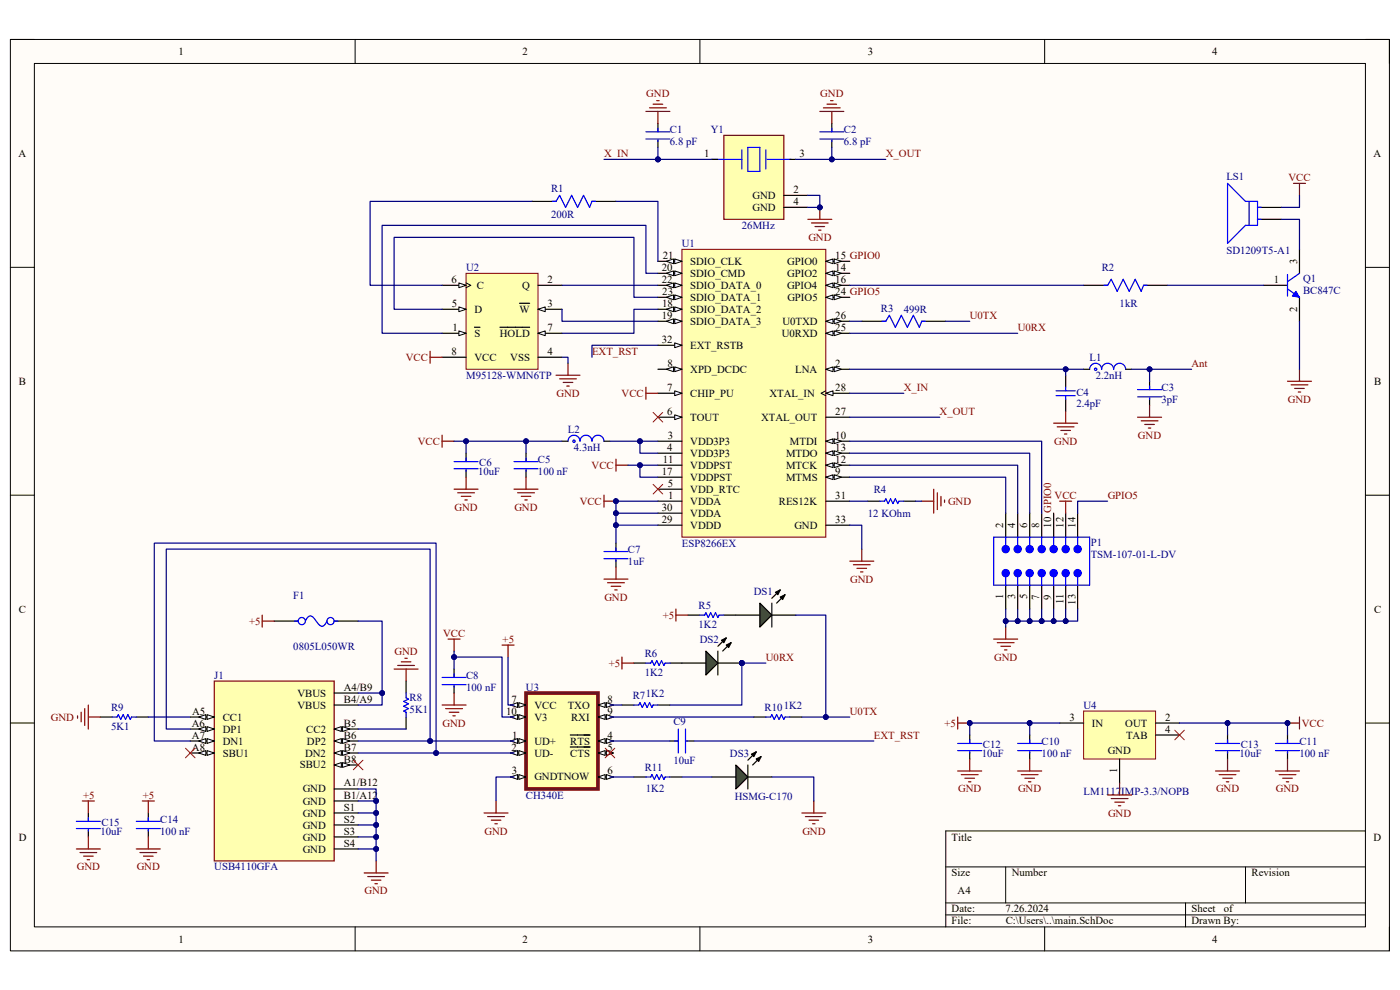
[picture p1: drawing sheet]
<svg xmlns="http://www.w3.org/2000/svg" width="297mm" height="210mm" viewBox="0 0 297 210" stroke-linecap="round" stroke-linejoin="round" font-family="sans-serif">
<defs><g id="words">
<g font-size="2.3">
<text x="37.9" y="11.7">1</text>
<text x="110.9" y="11.7">2</text>
<text x="184.1" y="11.7">3</text>
<text x="257.1" y="11.7">4</text>
<text x="3.9" y="33.3">A</text>
<text x="149.4" y="33.3">1</text>
<text x="169.6" y="33.3">3</text>
<text x="291.4" y="33.3">A</text>
<text x="168.3" y="40.9">2</text>
<text x="159.6" y="42.2">GND</text>
<text x="159.6" y="44.7">GND</text>
<text x="168.3" y="43.5">4</text>
<text x="95.8" y="60">6</text>
<text x="116.2" y="60">2</text>
<text x="140.4" y="57.4">20</text>
<text x="140.4" y="60">22</text>
<text x="140.6" y="54.9">21</text>
<text x="146.4" y="58.7">SDIO_CMD</text>
<text x="146.4" y="56.2">SDIO_CLK</text>
<text x="167" y="58.7">GPIO2</text>
<text x="167" y="56.2">GPIO0</text>
<text x="177.2" y="57.4">14</text>
<text x="177.2" y="54.9">15 GPIO0</text>
<text x="177.2" y="60">16</text>
<text x="270.2" y="60">1</text>
<text x="275.2" y="55.9" transform="rotate(-90 275.2 55.9)">3</text>
<text x="95.8" y="65.1">5</text>
<text x="101.2" y="61.3">C</text>
<text x="110.8" y="61.3">Q</text>
<text x="116.2" y="65.1">3</text>
<text x="140.5" y="65.1">18</text>
<text x="140.5" y="62.6">23</text>
<text x="146.4" y="61.3">SDIO_DATA_0</text>
<text x="146.4" y="63.8">SDIO_DATA_1</text>
<text x="167" y="61.3">GPIO4</text>
<text x="167" y="63.8">GPIO5</text>
<text x="177.2" y="62.6">24 GPIO5</text>
<text x="96" y="70.2">1</text>
<text x="100.7" y="71.5">S</text>
<text x="100.7" y="66.4">D</text>
<text x="106" y="71.5">HOLD</text>
<text x="110.2" y="66.4">W</text>
<text x="116.2" y="70.2">7</text>
<text x="140.4" y="67.6">19</text>
<text x="146.4" y="66.4">SDIO_DATA_2</text>
<text x="146.4" y="68.9">SDIO_DATA_3</text>
<text x="165.9" y="71.5">U0RXD</text>
<text x="166" y="68.9">U0TXD</text>
<text x="177.2" y="70.2">25</text>
<text x="177.2" y="67.6">26</text>
<text x="275.2" y="66.2" transform="rotate(-90 275.2 66.2)">2</text>
<text x="95.8" y="75.3">8</text>
<text x="100.7" y="76.5">VCC</text>
<text x="108.2" y="76.5">VSS</text>
<text x="116.2" y="75.3">4</text>
<text x="140.4" y="72.7">32</text>
<text x="141.6" y="77.8">8</text>
<text x="146.4" y="74">EXT_RSTB</text>
<text x="177.2" y="77.8">2</text>
<text x="4" y="81.6">B</text>
<text x="141.6" y="82.9">7</text>
<text x="146.4" y="79.1">XPD_DCDC</text>
<text x="168.7" y="79.1">LNA</text>
<text x="177.2" y="82.9">28</text>
<text x="291.5" y="81.6">B</text>
<text x="141.6" y="88">6</text>
<text x="146.4" y="89.3">TOUT</text>
<text x="146.4" y="84.2">CHIP_PU</text>
<text x="161.5" y="89.3">XTAL_OUT</text>
<text x="163.2" y="84.2">XTAL_IN</text>
<text x="177.2" y="88">27</text>
<text x="141.6" y="95.6">4</text>
<text x="141.7" y="93.1">3</text>
<text x="146.4" y="94.4">VDD3P3</text>
<text x="167.6" y="94.4">MTDI</text>
<text x="177.2" y="93.1">10</text>
<text x="177.2" y="95.6">13</text>
<text x="140.4" y="100.7">17</text>
<text x="140.6" y="98.2">11</text>
<text x="146.4" y="99.4">VDDPST</text>
<text x="146.4" y="102">VDDPST</text>
<text x="146.4" y="96.9">VDD3P3</text>
<text x="166.8" y="99.4">MTCK</text>
<text x="166.8" y="96.9">MTDO</text>
<text x="166.8" y="102">MTMS</text>
<text x="177.2" y="98.2">12</text>
<text x="177.2" y="100.7">9</text>
<text x="141.6" y="103.3">5</text>
<text x="141.8" y="105.8">1</text>
<text x="146.4" y="107.1">VDDA</text>
<text x="146.4" y="104.5">VDD_RTC</text>
<text x="165.2" y="107.1">RES12K</text>
<text x="177.2" y="105.8">31</text>
<text x="140.4" y="110.9">29</text>
<text x="140.4" y="108.3">30</text>
<text x="146.4" y="112.1">VDDD</text>
<text x="146.4" y="109.6">VDDA</text>
<text x="168.5" y="112.1">GND</text>
<text x="177.2" y="110.9">33</text>
<text x="212.9" y="111.9" transform="rotate(-90 212.9 111.9)">2</text>
<text x="215.4" y="111.9" transform="rotate(-90 215.4 111.9)">4</text>
<text x="217.9" y="111.9" transform="rotate(-90 217.9 111.9)">6</text>
<text x="220.5" y="111.9" transform="rotate(-90 220.5 111.9)">8</text>
<text x="223" y="111.9" transform="rotate(-90 223 111.9)">10 GPIO0</text>
<text x="225.6" y="111.9" transform="rotate(-90 225.6 111.9)">12</text>
<text x="228.1" y="111.9" transform="rotate(-90 228.1 111.9)">14</text>
<text x="4" y="130">C</text>
<text x="212.9" y="127" transform="rotate(-90 212.9 127)">1</text>
<text x="215.4" y="127.1" transform="rotate(-90 215.4 127.1)">3</text>
<text x="217.9" y="127.2" transform="rotate(-90 217.9 127.2)">5</text>
<text x="220.5" y="127.2" transform="rotate(-90 220.5 127.2)">7</text>
<text x="223" y="127.2" transform="rotate(-90 223 127.2)">9</text>
<text x="225.6" y="128.2" transform="rotate(-90 225.6 128.2)">11</text>
<text x="228.1" y="128.3" transform="rotate(-90 228.1 128.3)">13</text>
<text x="291.5" y="130">C</text>
<text x="63.1" y="147.8">VBUS</text>
<text x="72.9" y="146.5">A4/B9</text>
<text x="72.9" y="149.1">B4/A9</text>
<text x="108.5" y="149.1">7</text>
<text x="128.9" y="149.1">8</text>
<text x="40.7" y="154.1">A6</text>
<text x="40.8" y="151.6">A5</text>
<text x="47.2" y="152.9">CC1</text>
<text x="47.2" y="155.4">DP1</text>
<text x="63.1" y="150.3">VBUS</text>
<text x="65" y="155.4">CC2</text>
<text x="72.9" y="154.1">B5</text>
<text x="107.4" y="151.6">10</text>
<text x="113.4" y="150.3">VCC</text>
<text x="113.4" y="152.9">V3</text>
<text x="120.4" y="150.3">TXO</text>
<text x="121.2" y="152.9">RXI</text>
<text x="128.9" y="151.6">9</text>
<text x="226.9" y="152.9">3</text>
<text x="231.6" y="154.1">IN</text>
<text x="238.7" y="154.1">OUT</text>
<text x="247.2" y="152.9">2</text>
<text x="247.2" y="155.4">4</text>
<text x="40.7" y="156.7">A7</text>
<text x="40.7" y="159.2">A8</text>
<text x="47.2" y="157.9">DN1</text>
<text x="47.2" y="160.5">SBU1</text>
<text x="64.7" y="160.5">DN2</text>
<text x="65.1" y="157.9">DP2</text>
<text x="72.9" y="156.7">B6</text>
<text x="72.9" y="159.2">B7</text>
<text x="72.9" y="161.8">B8</text>
<text x="108.5" y="159.2">2</text>
<text x="108.7" y="156.7">1</text>
<text x="113.4" y="157.9">UD+</text>
<text x="113.4" y="160.5">UD-</text>
<text x="121" y="157.9">RTS</text>
<text x="121" y="160.5">CTS</text>
<text x="128.9" y="156.7">4</text>
<text x="128.9" y="159.2">5</text>
<text x="235" y="160">GND</text>
<text x="238.9" y="156.7">TAB</text>
<text x="63.6" y="163">SBU2</text>
<text x="72.9" y="166.8">A1/B12</text>
<text x="108.6" y="164.3">3</text>
<text x="113.4" y="165.6">GNDTNOW</text>
<text x="128.9" y="164.3">6</text>
<text x="237" y="163.9" transform="rotate(-90 237 163.9)">1</text>
<text x="64.2" y="168.1">GND</text>
<text x="64.2" y="170.7">GND</text>
<text x="64.2" y="173.2">GND</text>
<text x="72.9" y="169.4">B1/A12</text>
<text x="72.9" y="172">S1</text>
<text x="4" y="178.3">D</text>
<text x="64.2" y="175.8">GND</text>
<text x="64.2" y="178.3">GND</text>
<text x="72.9" y="174.5">S2</text>
<text x="72.9" y="177">S3</text>
<text x="72.9" y="179.6">S4</text>
<text x="201.9" y="178.3">Title</text>
<text x="291.4" y="178.3">D</text>
<text x="64.2" y="180.8">GND</text>
<text x="201.9" y="185.9">Size</text>
<text x="214.6" y="185.9">Number</text>
<text x="265.5" y="185.9">Revision</text>
<text x="203.2" y="189.7">A4</text>
<text x="201.9" y="193.5">Date:</text>
<text x="201.9" y="196.1">File:</text>
<text x="213.3" y="193.5">7.26.2024</text>
<text x="213.4" y="196.1">C:\Users\..\main.SchDoc</text>
<text x="252.8" y="196.1">Drawn By:</text>
<text x="252.8" y="193.5">Sheet</text>
<text x="259.6" y="193.5">of</text>
<text x="37.9" y="199.9">1</text>
<text x="110.9" y="199.9">2</text>
<text x="184.1" y="199.9">3</text>
<text x="257.1" y="199.9">4</text>
</g>
<g font-size="2.3" fill="#800000">
<text x="137.1" y="20.6">GND</text>
<text x="174" y="20.6">GND</text>
<text x="128.1" y="33.3">X_IN</text>
<text x="187.9" y="33.3">X_OUT</text>
<text x="273.3" y="38.4">VCC</text>
<text x="171.5" y="51.1">GND</text>
<text x="205.7" y="67.6">U0TX</text>
<text x="215.9" y="70.2">U0RX</text>
<text x="86.1" y="76.5">VCC</text>
<text x="125.6" y="75.3">EXT_RST</text>
<text x="252.8" y="77.8">Ant</text>
<text x="191.7" y="82.9">X_IN</text>
<text x="118.1" y="84.2">GND</text>
<text x="131.9" y="84.2">VCC</text>
<text x="199.3" y="88">X_OUT</text>
<text x="273.2" y="85.4">GND</text>
<text x="88.6" y="94.4">VCC</text>
<text x="223.6" y="94.4">GND</text>
<text x="241.4" y="93.1">GND</text>
<text x="125.5" y="99.4">VCC</text>
<text x="123" y="107.1">VCC</text>
<text x="201.1" y="107.1">GND</text>
<text x="223.7" y="105.8">VCC</text>
<text x="235" y="105.8">GPIO5</text>
<text x="96.4" y="108.3">GND</text>
<text x="109.1" y="108.3">GND</text>
<text x="180.4" y="123.6">GND</text>
<text x="128.2" y="127.4">GND</text>
<text x="140.6" y="131.2">+5</text>
<text x="52.8" y="132.5">+5</text>
<text x="94" y="135">VCC</text>
<text x="106.6" y="136.3">+5</text>
<text x="83.7" y="138.9">GND</text>
<text x="129.2" y="141.4">+5</text>
<text x="162.5" y="140.1">U0RX</text>
<text x="210.9" y="140.1">GND</text>
<text x="10.8" y="152.9">GND</text>
<text x="93.9" y="154.1">GND</text>
<text x="180.3" y="151.6">U0TX</text>
<text x="200.4" y="154.1">+5</text>
<text x="276.2" y="154.1">VCC</text>
<text x="185.4" y="156.7">EXT_RST</text>
<text x="17.6" y="169.4">+5</text>
<text x="30.3" y="169.4">+5</text>
<text x="203.3" y="168.1">GND</text>
<text x="216" y="168.1">GND</text>
<text x="235.1" y="173.2">GND</text>
<text x="258" y="168.1">GND</text>
<text x="270.7" y="168.1">GND</text>
<text x="102.8" y="177">GND</text>
<text x="170.2" y="177">GND</text>
<text x="16.3" y="184.7">GND</text>
<text x="29" y="184.7">GND</text>
<text x="77.3" y="189.7">GND</text>
</g>
<g font-size="2.3" fill="#000080">
<text x="142.1" y="28.2">C1</text>
<text x="150.8" y="28.2">Y1</text>
<text x="179" y="28.2">C2</text>
<text x="142.1" y="30.7">6.8 pF</text>
<text x="179" y="30.7">6.8 pF</text>
<text x="116.9" y="40.7">R1</text>
<text x="260.2" y="38.1">LS1</text>
<text x="116.9" y="46.3">200R</text>
<text x="144.7" y="52.4">U1</text>
<text x="157.4" y="48.6">26MHz</text>
<text x="260.2" y="53.9">SD1209T5-A1</text>
<text x="98.9" y="57.4">U2</text>
<text x="233.7" y="57.4">R2</text>
<text x="276.4" y="59.7">Q1</text>
<text x="237.5" y="65.1">1kR</text>
<text x="276.4" y="62.3">BC847C</text>
<text x="186.9" y="66.1">R3</text>
<text x="191.7" y="66.4">499R</text>
<text x="231.1" y="76.5">L1</text>
<text x="98.9" y="80.3">M95128-WMN6TP</text>
<text x="228.3" y="83.9">C4</text>
<text x="232.5" y="80.3">2.2nH</text>
<text x="246.4" y="82.9">C3</text>
<text x="228.3" y="86.4">2.4pF</text>
<text x="246.4" y="85.4">3pF</text>
<text x="120.5" y="91.8">L2</text>
<text x="121.8" y="95.6">4.3nH</text>
<text x="101.4" y="100.7">10uF</text>
<text x="101.7" y="98.9">C6</text>
<text x="114.1" y="100.7">100 nF</text>
<text x="114.1" y="98.2">C5</text>
<text x="185.4" y="104.5">R4</text>
<text x="184.1" y="109.6">12 KOhm</text>
<text x="133.2" y="119.8">1uF</text>
<text x="133.2" y="117.3">C7</text>
<text x="144.7" y="116">ESP8266EX</text>
<text x="231.4" y="115.7">P1</text>
<text x="231.4" y="118.3">TSM-107-01-L-DV</text>
<text x="62.2" y="127.2">F1</text>
<text x="148.2" y="129.2">R5</text>
<text x="159.9" y="126.2">DS1</text>
<text x="62.2" y="137.8">0805L050WR</text>
<text x="148.2" y="133.3">1K2</text>
<text x="148.5" y="136.3">DS2</text>
<text x="45.5" y="144">J1</text>
<text x="98.9" y="144">C8</text>
<text x="136.8" y="139.4">R6</text>
<text x="136.8" y="143.5">1K2</text>
<text x="86.9" y="148.8">R8</text>
<text x="98.9" y="146.5">100 nF</text>
<text x="111.6" y="146.5">U3</text>
<text x="134.2" y="148.3">R71K2</text>
<text x="23.6" y="150.8">R9</text>
<text x="23.6" y="154.9">5K1</text>
<text x="86.9" y="151.3">5K1</text>
<text x="142.9" y="153.9">C9</text>
<text x="162.2" y="150.8">R101K2</text>
<text x="229.9" y="150.3">U4</text>
<text x="154.9" y="160.5">DS3</text>
<text x="208.3" y="160.5">10uF</text>
<text x="208.5" y="158.7">C12</text>
<text x="221" y="160.5">100 nF</text>
<text x="221" y="157.9">C10</text>
<text x="263" y="160.5">10uF</text>
<text x="263.2" y="158.7">C13</text>
<text x="275.7" y="160.5">100 nF</text>
<text x="275.7" y="157.9">C11</text>
<text x="136.8" y="163.5">R11</text>
<text x="142.9" y="162">10uF</text>
<text x="111.6" y="169.4">CH340E</text>
<text x="137" y="168.1">1K2</text>
<text x="155.9" y="169.7">HSMG-C170</text>
<text x="229.9" y="168.6">LM1117IMP-3.3/NOPB</text>
<text x="21.3" y="177">10uF</text>
<text x="21.5" y="175.3">C15</text>
<text x="34" y="177">100 nF</text>
<text x="34" y="174.5">C14</text>
<text x="45.5" y="184.7">USB4110GFA</text>
</g>
</g></defs>
<path d="M2.2 8.4h292.6v193.3h-292.6z" fill-rule="evenodd" fill="#fffcf8"/>
<path d="M2.2 8.4h292.6v193.3h-292.6z" fill="none" stroke="#000" stroke-width=".21"/>
<path d="M7.3 13.5h282.4v183.1h-282.4z" fill-rule="evenodd" fill="#fffcf8"/>
<g fill="none" stroke="#000" stroke-width=".21">
<path d="M2.2 8.4h5.1M7.3 13.5h282.4v183.1h-282.4zM75.3 8.4v5.1M148.5 8.4v5.1M221.6 8.4v5.1M289.7 8.4h5.1v5.1M2.2 56.7h5.1M289.7 56.7h5.1M2.2 105h5.1M289.7 105.1h5.1M2.2 153.4h5.1M289.7 153.4h5.1"/>
<path d="M289.7 176.3h-89.1v20.3M75.3 196.6v5.1M148.5 196.6v5.1M200.6 183.9h89.1M200.6 191.5h89.1M200.6 194.1h89.1M213.4 183.9v7.6M221.6 196.6v5.1M251.5 191.5v5.1M264.2 183.9v7.6M294.8 196.6v5.1"/>
</g>
<path d="M144.7 52.9h30.5v61.1h-30.5z" fill-rule="evenodd" fill="#ffffb0"/>
<path d="M144.7 52.9h30.5v61.1h-30.5z" fill="none" stroke="#800000" stroke-width=".21"/>
<path d="M175.2 93.6h5.1M139.6 106.3h5.1" fill="none" stroke="#000" stroke-width=".25"/>
<path d="M175.2 93.6l1.5-.5v1z" fill="#f8fcff"/>
<path d="M175.2 93.6l1.5-.5v1z" fill="none" stroke="#000" stroke-width=".21"/>
<path d="M177 93.1l1.5 .5-1.5 .5z" fill="#f8fcff"/>
<path d="M177 93.1l1.5 .5-1.5 .5z" fill="none" stroke="#000" stroke-width=".21"/>
<path d="M139.6 98.7h5.1M175.2 98.7h5.1" fill="none" stroke="#000" stroke-width=".25"/>
<path d="M175.2 98.7l1.5-.5v1z" fill="#f8fcff"/>
<path d="M175.2 98.7l1.5-.5v1z" fill="none" stroke="#000" stroke-width=".21"/>
<path d="M177 98.2l1.5 .5-1.5 .5z" fill="#f8fcff"/>
<path d="M177 98.2l1.5 .5-1.5 .5z" fill="none" stroke="#000" stroke-width=".21"/>
<path d="M175.2 96.1h5.1" fill="none" stroke="#000" stroke-width=".25"/>
<path d="M175.2 96.1l1.5-.5v1z" fill="#f8fcff"/>
<path d="M175.2 96.1l1.5-.5v1z" fill="none" stroke="#000" stroke-width=".21"/>
<path d="M177 95.6l1.5 .5-1.5 .5z" fill="#f8fcff"/>
<path d="M177 95.6l1.5 .5-1.5 .5z" fill="none" stroke="#000" stroke-width=".21"/>
<path d="M175.2 58h5.1" fill="none" stroke="#000" stroke-width=".25"/>
<path d="M175.2 58l1.5-.5v1z" fill="#f8fcff"/>
<path d="M175.2 58l1.5-.5v1z" fill="none" stroke="#000" stroke-width=".21"/>
<path d="M177 57.5l1.5 .5-1.5 .5z" fill="#f8fcff"/>
<path d="M177 57.5l1.5 .5-1.5 .5z" fill="none" stroke="#000" stroke-width=".21"/>
<path d="M175.2 55.4h5.1" fill="none" stroke="#000" stroke-width=".25"/>
<path d="M175.2 55.4l1.5-.5v1z" fill="#f8fcff"/>
<path d="M175.2 55.4l1.5-.5v1z" fill="none" stroke="#000" stroke-width=".21"/>
<path d="M177 54.9l1.5 .5-1.5 .5z" fill="#f8fcff"/>
<path d="M177 54.9l1.5 .5-1.5 .5z" fill="none" stroke="#000" stroke-width=".21"/>
<path d="M175.2 60.5h5.1" fill="none" stroke="#000" stroke-width=".25"/>
<path d="M175.2 60.5l1.5-.5v1z" fill="#f8fcff"/>
<path d="M175.2 60.5l1.5-.5v1z" fill="none" stroke="#000" stroke-width=".21"/>
<path d="M177 60l1.5 .5-1.5 .5z" fill="#f8fcff"/>
<path d="M177 60l1.5 .5-1.5 .5z" fill="none" stroke="#000" stroke-width=".21"/>
<path d="M139.6 65.6h5.1M139.6 101.2h5.1" fill="none" stroke="#000" stroke-width=".25"/>
<path d="M143.1 65.1l1.6 .5-1.6 .5z" fill="#f8fcff"/>
<path d="M143.1 65.1l1.6 .5-1.6 .5z" fill="none" stroke="#000" stroke-width=".21"/>
<path d="M141.4 65.6l1.5-.5v1z" fill="#f8fcff"/>
<path d="M141.4 65.6l1.5-.5v1z" fill="none" stroke="#000" stroke-width=".21"/>
<path d="M139.6 68.2h5.1" fill="none" stroke="#000" stroke-width=".25"/>
<path d="M143.1 67.6l1.6 .6-1.6 .5z" fill="#f8fcff"/>
<path d="M143.1 67.6l1.6 .6-1.6 .5z" fill="none" stroke="#000" stroke-width=".21"/>
<path d="M141.4 68.2l1.5-.6v1.1z" fill="#f8fcff"/>
<path d="M141.4 68.2l1.5-.6v1.1z" fill="none" stroke="#000" stroke-width=".21"/>
<path d="M175.2 78.3h5.1" fill="none" stroke="#000" stroke-width=".25"/>
<path d="M175.2 78.3l1.5-.5v1z" fill="#f8fcff"/>
<path d="M175.2 78.3l1.5-.5v1z" fill="none" stroke="#000" stroke-width=".21"/>
<path d="M177 77.8l1.5 .5-1.5 .5z" fill="#f8fcff"/>
<path d="M177 77.8l1.5 .5-1.5 .5z" fill="none" stroke="#000" stroke-width=".21"/>
<path d="M139.6 58h5.1" fill="none" stroke="#000" stroke-width=".25"/>
<path d="M143.1 57.5l1.6 .5-1.6 .5z" fill="#f8fcff"/>
<path d="M143.1 57.5l1.6 .5-1.6 .5z" fill="none" stroke="#000" stroke-width=".21"/>
<path d="M141.4 58l1.5-.5v1z" fill="#f8fcff"/>
<path d="M141.4 58l1.5-.5v1z" fill="none" stroke="#000" stroke-width=".21"/>
<path d="M139.6 55.4h5.1" fill="none" stroke="#000" stroke-width=".25"/>
<path d="M143.1 54.9l1.6 .5-1.6 .5z" fill="#f8fcff"/>
<path d="M143.1 54.9l1.6 .5-1.6 .5z" fill="none" stroke="#000" stroke-width=".21"/>
<path d="M141.4 55.4l1.5-.5v1z" fill="#f8fcff"/>
<path d="M141.4 55.4l1.5-.5v1z" fill="none" stroke="#000" stroke-width=".21"/>
<path d="M139.6 60.5h5.1" fill="none" stroke="#000" stroke-width=".25"/>
<path d="M143.1 60l1.6 .5-1.6 .5z" fill="#f8fcff"/>
<path d="M143.1 60l1.6 .5-1.6 .5z" fill="none" stroke="#000" stroke-width=".21"/>
<path d="M141.4 60.5l1.5-.5v1z" fill="#f8fcff"/>
<path d="M141.4 60.5l1.5-.5v1z" fill="none" stroke="#000" stroke-width=".21"/>
<path d="M139.6 63.1h5.1" fill="none" stroke="#000" stroke-width=".25"/>
<path d="M143.1 62.6l1.6 .5-1.6 .5z" fill="#f8fcff"/>
<path d="M143.1 62.6l1.6 .5-1.6 .5z" fill="none" stroke="#000" stroke-width=".21"/>
<path d="M141.4 63.1l1.5-.5v1z" fill="#f8fcff"/>
<path d="M141.4 63.1l1.5-.5v1z" fill="none" stroke="#000" stroke-width=".21"/>
<path d="M175.2 63.1h5.1" fill="none" stroke="#000" stroke-width=".25"/>
<path d="M175.2 63.1l1.5-.5v1z" fill="#f8fcff"/>
<path d="M175.2 63.1l1.5-.5v1z" fill="none" stroke="#000" stroke-width=".21"/>
<path d="M177 62.6l1.5 .5-1.5 .5z" fill="#f8fcff"/>
<path d="M177 62.6l1.5 .5-1.5 .5z" fill="none" stroke="#000" stroke-width=".21"/>
<path d="M175.2 70.7h5.1" fill="none" stroke="#000" stroke-width=".25"/>
<path d="M175.2 70.7l1.5-.5v1z" fill="#f8fcff"/>
<path d="M175.2 70.7l1.5-.5v1z" fill="none" stroke="#000" stroke-width=".21"/>
<path d="M177 70.2l1.5 .5-1.5 .5z" fill="#f8fcff"/>
<path d="M177 70.2l1.5 .5-1.5 .5z" fill="none" stroke="#000" stroke-width=".21"/>
<path d="M175.2 68.2h5.1" fill="none" stroke="#000" stroke-width=".25"/>
<path d="M175.2 68.2l1.5-.6v1.1z" fill="#f8fcff"/>
<path d="M175.2 68.2l1.5-.6v1.1z" fill="none" stroke="#000" stroke-width=".21"/>
<path d="M177 67.6l1.5 .6-1.5 .5z" fill="#f8fcff"/>
<path d="M177 67.6l1.5 .6-1.5 .5z" fill="none" stroke="#000" stroke-width=".21"/>
<path d="M175.2 88.5h5.1M175.2 83.4h5.1" fill="none" stroke="#000" stroke-width=".25"/>
<path d="M175.2 83.4l1.5-.5v1z" fill="#f8fcff"/>
<path d="M175.2 83.4l1.5-.5v1zM175.2 82.9l-1 .5 1 .5" fill="none" stroke="#000" stroke-width=".21"/>
<path d="M139.6 73.2h5.1M139.6 93.6h5.1M139.6 111.4h5.1M139.6 108.9h5.1M175.2 106.3h5.1" fill="none" stroke="#000" stroke-width=".25"/>
<path d="M143.1 72.7l1.6 .5-1.6 .6z" fill="#f8fcff"/>
<path d="M143.1 72.7l1.6 .5-1.6 .6z" fill="none" stroke="#000" stroke-width=".21"/>
<path d="M139.6 96.1h5.1M139.6 88.5h5.1M139.6 103.8h5.1M175.2 111.4h5.1" fill="none" stroke="#000" stroke-width=".25"/>
<path d="M143.1 88l1.6 .5-1.6 .5z" fill="#f8fcff"/>
<path d="M143.1 88l1.6 .5-1.6 .5z" fill="none" stroke="#000" stroke-width=".21"/>
<path d="M139.6 83.4h5.1" fill="none" stroke="#000" stroke-width=".25"/>
<path d="M143.1 82.9l1.6 .5-1.6 .5z" fill="#f8fcff"/>
<path d="M143.1 82.9l1.6 .5-1.6 .5z" fill="none" stroke="#000" stroke-width=".21"/>
<path d="M139.6 78.3h5.1" fill="none" stroke="#000" stroke-width=".25"/>
<path d="M143.1 77.8l1.6 .5-1.6 .5z" fill="#f8fcff"/>
<path d="M143.1 77.8l1.6 .5-1.6 .5z" fill="none" stroke="#000" stroke-width=".21"/>
<path d="M141.4 78.3l1.5-.5v1z" fill="#f8fcff"/>
<path d="M141.4 78.3l1.5-.5v1z" fill="none" stroke="#000" stroke-width=".21"/>
<path d="M175.2 101.2h5.1" fill="none" stroke="#000" stroke-width=".25"/>
<path d="M175.2 101.2l1.5-.5v1z" fill="#f8fcff"/>
<path d="M175.2 101.2l1.5-.5v1z" fill="none" stroke="#000" stroke-width=".21"/>
<path d="M177 100.7l1.5 .5-1.5 .5z" fill="#f8fcff"/>
<path d="M177 100.7l1.5 .5-1.5 .5z" fill="none" stroke="#000" stroke-width=".21"/>
<path d="M153.6 28.7h12.7v17.8h-12.7z" fill-rule="evenodd" fill="#ffffb0"/>
<path d="M153.6 28.7h12.7v17.8h-12.7z" fill="none" stroke="#800000" stroke-width=".25"/>
<path d="M151 33.8h6.4M157.4 31.8v4.1M158.7 31.3h2.5v5.1h-2.5zM162.5 31.8v4.1M162.7 33.8h5.1" fill="none" stroke="#00f" stroke-width=".25"/>
<path d="M151 33.8h1.3M167.6 33.8h1.2M166.3 41.4h5.1M166.3 44h5.1" fill="none" stroke="#000" stroke-width=".25"/>
<path d="M98.9 58h15.2v20.3h-15.2z" fill-rule="evenodd" fill="#ffffb0"/>
<path d="M98.9 58h15.2v20.3h-15.2z" fill="none" stroke="#800000" stroke-width=".21"/>
<path d="M93.8 70.7h5.1" fill="none" stroke="#000" stroke-width=".25"/>
<path d="M97.4 70.2l1.5 .5-1.5 .5z" fill="#f8fcff"/>
<path d="M97.4 70.2l1.5 .5-1.5 .5z" fill="none" stroke="#000" stroke-width=".21"/>
<path d="M100.7 69.4h1.1M114.1 60.5h5.1M114.1 65.6h5.1" fill="none" stroke="#000" stroke-width=".25"/>
<path d="M114.1 65.6l1.6-.5v1z" fill="#f8fcff"/>
<path d="M114.1 65.6l1.6-.5v1z" fill="none" stroke="#000" stroke-width=".21"/>
<path d="M93.8 65.6h5.1M110.2 64.3h2.2M114.1 75.8h5.1" fill="none" stroke="#000" stroke-width=".25"/>
<path d="M97.4 65.1l1.5 .5-1.5 .5z" fill="#f8fcff"/>
<path d="M97.4 65.1l1.5 .5-1.5 .5z" fill="none" stroke="#000" stroke-width=".21"/>
<path d="M93.8 60.5h5.1" fill="none" stroke="#000" stroke-width=".25"/>
<path d="M97.4 60l1.5 .5-1.5 .5z" fill="#f8fcff"/>
<path d="M97.4 60l1.5 .5-1.5 .5zM98.9 60l1 .5-1 .5" fill="none" stroke="#000" stroke-width=".21"/>
<path d="M114.1 70.7h5.1" fill="none" stroke="#000" stroke-width=".25"/>
<path d="M114.1 70.7l1.6-.5v1z" fill="#f8fcff"/>
<path d="M114.1 70.7l1.6-.5v1z" fill="none" stroke="#000" stroke-width=".21"/>
<g fill="none" stroke="#000" stroke-width=".25">
<path d="M139.6 26.2v1.8M139.6 29.7v1.6M176.5 26.2v1.8M176.5 29.7v1.6M112.9 42.7h5.1M125.6 42.7h5.1M93.8 75.8h5.1M106.1 69.4h6.3M182.8 68.2h5.1M195.5 68.2h5.1M226.1 79.6v2.5M229.9 78.3h1.3"/>
<path d="M238.8 78.3h1.3M98.9 96.1v1.8M98.9 99.7v1.5M111.6 96.1v1.8M111.6 99.7v1.5M119.2 93.6h1.3M128.1 93.6h1.3M226.1 84.7v2.5M243.9 80.9v1.8M243.9 84.4v1.6M130.7 115.2v1.8M130.7 118.8v1.5"/>
<path d="M184.1 106.3h2.5M191.7 106.3h2.6"/>
</g>
<g fill="none" stroke="#00f" stroke-width=".25">
<path d="M137 28h5.1M137 29.5h5.1M139.6 27.2v.8M139.6 29.7v.3M173.9 28h5.1M173.9 29.5h5.1M176.5 27.2v.8M176.5 29.7v.3M117.2 42.7h.8l.7-1.3 1.3 2.6 1.3-2.6 1.2 2.6 1.3-2.6 1.3 2.6 .5-1.3h.7M187.2 68.2h.7l.8-1.3 1.2 2.5 1.3-2.5 1.3 2.5 1.3-2.5 1.2 2.5 .5-1.2h.8M231.2 78.3a1.27 1.27 0 0 1 1.2-1.2 1.27 1.27 0 0 1 1.3 1.2 1.27 1.27 0 0 1 1.3-1.2 1.27 1.27 0 0 1 1.3 1.2M236.3 78.3a1.27 1.27 0 0 1 1.2-1.2 1.27 1.27 0 0 1 1.3 1.2"/>
<path d="M96.3 97.9h5.1M96.3 99.4h5.1M98.9 97.2v.7M98.9 99.7v.3M109.1 97.9h5M109.1 99.4h5M111.6 97.2v.7M111.6 99.7v.3M120.5 93.6a1.27 1.27 0 0 1 1.3-1.3 1.27 1.27 0 0 1 1.2 1.3 1.27 1.27 0 0 1 .9-1.2 1.27 1.27 0 0 1 1.4 .4l.3 .8a1.27 1.27 0 0 1 .9-1.2 1.27 1.27 0 0 1 1.4 .4l.2 .8M224 83.9h4.1M224 82.9h4.1M226.1 82.1v.8"/>
<path d="M226.1 83.9v.8M241.3 82.7h5.1M241.3 84.2h5.1M243.9 81.9v.8M243.9 84.4v.3M128.1 117h5.1M128.1 118.5h5.1M130.7 116.2v.8M130.7 118.8v.2M186.6 106.3h1.1l.2-.5 .5 1 .5-1 .5 1 .5-1 .6 1 .2-.5h1"/>
<circle cx="232.4" cy="78.3" r=".25"/>
<circle cx="121.8" cy="93.6" r=".25"/>
</g>
<path d="M138.6 102.8l2 2M140.6 102.8l-2 2" fill="none" stroke="#f00" stroke-width=".21"/>
<path d="M171.4 46.5h5.1M172.1 47.3h3.6M172.9 48.1h2M173.7 48.8h.5M173.9 44v2.5" fill="none" stroke="#800000" stroke-width=".25"/>
<circle cx="173.9" cy="44" r=".51" fill="#000080"/>
<circle cx="173.9" cy="44" r=".51" fill="none" stroke="#000080" stroke-width=".21"/>
<g fill="none" stroke="#800000" stroke-width=".25">
<path d="M137 23.6h5.1M137.8 22.9h3.6M138.6 22.1h2M139.3 21.3h.5M139.6 23.6v2.6M173.9 23.6h5.1M174.7 22.9h3.6M175.5 22.1h2M176.2 21.3h.5M176.5 23.6v2.6M93.8 92.3v2.6M93.8 93.6h2.5"/>
<path d="M130.7 97.4v2.6M130.7 98.7h2.5M128.1 105v2.6M128.1 106.3h2.6"/>
</g>
<circle cx="130.7" cy="106.3" r=".51" fill="#000080"/>
<circle cx="130.7" cy="106.3" r=".51" fill="none" stroke="#000080" stroke-width=".21"/>
<g fill="none" stroke="#800000" stroke-width=".25">
<path d="M91.2 74.5v2.6M91.2 75.8h2.6M118 79.6h5M120.5 77.1v2.5M118.7 80.4h3.6M119.5 81.1h2M120.2 81.9h.6M223.5 89.8h5.1M224.3 90.6h3.6M225.1 91.3h2M225.8 92.1h.5M226.1 87.2v2.6"/>
<path d="M241.3 88.5h5.1M242.1 89.3h3.6M242.9 90h2M243.6 90.8h.5M243.9 86v2.5M96.3 103.8h5.1M97.1 104.5h3.6M97.9 105.3h2M98.6 106.1h.5M98.9 101.2v2.6M109.1 103.8h5M109.8 104.5h3.6"/>
<path d="M110.6 105.3h2M111.3 106.1h.5M111.6 101.2v2.6M180.3 119h5.1M181 119.8h3.6M182.8 116.5v2.5M195.5 106.3h2.6M198.1 103.8v5.1M198.9 104.5v3.6M199.6 105.3v2M200.4 106.1v.5M128.1 122.9h5.1"/>
<path d="M128.9 123.6h3.6M129.7 124.4h2M130.4 125.1h.5M130.7 120.3v2.6M181.8 120.6h2M182.6 121.3h.5"/>
</g>
<path d="M45.5 144.5h25.4v38.1h-25.4z" fill-rule="evenodd" fill="#ffffb0"/>
<path d="M45.5 144.5h25.4v38.1h-25.4z" fill="none" stroke="#800000" stroke-width=".25"/>
<path d="M40.4 152.1h5.1" fill="none" stroke="#000" stroke-width=".25"/>
<path d="M43.9 151.6l1.6 .5-1.6 .5z" fill="#f8fcff"/>
<path d="M43.9 151.6l1.6 .5-1.6 .5z" fill="none" stroke="#000" stroke-width=".21"/>
<path d="M42.1 152.1l1.6-.5v1z" fill="#f8fcff"/>
<path d="M42.1 152.1l1.6-.5v1z" fill="none" stroke="#000" stroke-width=".21"/>
<path d="M40.4 154.7h5.1" fill="none" stroke="#000" stroke-width=".25"/>
<path d="M43.9 154.1l1.6 .6-1.6 .5z" fill="#f8fcff"/>
<path d="M43.9 154.1l1.6 .6-1.6 .5z" fill="none" stroke="#000" stroke-width=".21"/>
<path d="M42.1 154.7l1.6-.6v1.1z" fill="#f8fcff"/>
<path d="M42.1 154.7l1.6-.6v1.1z" fill="none" stroke="#000" stroke-width=".21"/>
<path d="M40.4 157.2h5.1" fill="none" stroke="#000" stroke-width=".25"/>
<path d="M43.9 156.7l1.6 .5-1.6 .5z" fill="#f8fcff"/>
<path d="M43.9 156.7l1.6 .5-1.6 .5z" fill="none" stroke="#000" stroke-width=".21"/>
<path d="M42.1 157.2l1.6-.5v1z" fill="#f8fcff"/>
<path d="M42.1 157.2l1.6-.5v1z" fill="none" stroke="#000" stroke-width=".21"/>
<path d="M40.4 159.7h5.1" fill="none" stroke="#000" stroke-width=".25"/>
<path d="M43.9 159.2l1.6 .5-1.6 .5z" fill="#f8fcff"/>
<path d="M43.9 159.2l1.6 .5-1.6 .5z" fill="none" stroke="#000" stroke-width=".21"/>
<path d="M42.1 159.7l1.6-.5v1z" fill="#f8fcff"/>
<path d="M42.1 159.7l1.6-.5v1z" fill="none" stroke="#000" stroke-width=".21"/>
<path d="M70.9 147h5.1M70.9 149.6h5.1M70.9 154.7h5.1" fill="none" stroke="#000" stroke-width=".25"/>
<path d="M70.9 154.7l1.5-.6v1.1z" fill="#f8fcff"/>
<path d="M70.9 154.7l1.5-.6v1.1z" fill="none" stroke="#000" stroke-width=".21"/>
<path d="M72.7 154.1l1.5 .6-1.5 .5z" fill="#f8fcff"/>
<path d="M72.7 154.1l1.5 .6-1.5 .5z" fill="none" stroke="#000" stroke-width=".21"/>
<path d="M70.9 157.2h5.1" fill="none" stroke="#000" stroke-width=".25"/>
<path d="M70.9 157.2l1.5-.5v1z" fill="#f8fcff"/>
<path d="M70.9 157.2l1.5-.5v1z" fill="none" stroke="#000" stroke-width=".21"/>
<path d="M72.7 156.7l1.5 .5-1.5 .5z" fill="#f8fcff"/>
<path d="M72.7 156.7l1.5 .5-1.5 .5z" fill="none" stroke="#000" stroke-width=".21"/>
<path d="M70.9 159.7h5.1" fill="none" stroke="#000" stroke-width=".25"/>
<path d="M70.9 159.7l1.5-.5v1z" fill="#f8fcff"/>
<path d="M70.9 159.7l1.5-.5v1z" fill="none" stroke="#000" stroke-width=".21"/>
<path d="M72.7 159.2l1.5 .5-1.5 .5z" fill="#f8fcff"/>
<path d="M72.7 159.2l1.5 .5-1.5 .5z" fill="none" stroke="#000" stroke-width=".21"/>
<path d="M70.9 162.3h5.1" fill="none" stroke="#000" stroke-width=".25"/>
<path d="M70.9 162.3l1.5-.5v1z" fill="#f8fcff"/>
<path d="M70.9 162.3l1.5-.5v1z" fill="none" stroke="#000" stroke-width=".21"/>
<path d="M72.7 161.8l1.5 .5-1.5 .5z" fill="#f8fcff"/>
<path d="M72.7 161.8l1.5 .5-1.5 .5z" fill="none" stroke="#000" stroke-width=".21"/>
<path d="M21.3 152.1h2.5M28.9 152.1h2.6M86.2 144.5v2.5M86.2 152.1v2.6M70.9 167.4h5.1M70.9 169.9h5.1M70.9 172.5h5.1M70.9 175h5.1M70.9 177.5h5.1M70.9 180.1h5.1" fill="none" stroke="#000" stroke-width=".25"/>
<g fill="none" stroke="#800000" stroke-width=".25">
<path d="M85.9 139.6h.5M16.5 151.9v.5M17.2 151.1v2M18 150.3v3.6M18.7 149.6v5.1M18.7 152.1h2.6M83.6 141.9h5.1M84.4 141.2h3.5M85.1 140.4h2.1M86.2 141.9v2.6M77.3 185.2h5M78 185.9h3.6"/>
<path d="M78.8 186.7h2M79.5 187.5h.6M79.8 182.6v2.6"/>
</g>
<path d="M23.8 152.1h1l.3-.5 .5 1 .5-1 .5 1 .5-1 .5 1 .3-.5h1M86.2 147v1l.5 .3-1.1 .5 1.1 .5-1.1 .5 1.1 .5-1.1 .5 .6 .3v1" fill="none" stroke="#00f" stroke-width=".25"/>
<path d="M39.3 158.7l2.1 2.1M41.4 158.7l-2.1 2.1M75 161.3l2 2M77 161.3l-2 2" fill="none" stroke="#f00" stroke-width=".21"/>
<path d="M111.6 147h15.3v20.4h-15.3z" fill-rule="evenodd" fill="#ffffb0"/>
<path d="M111.6 147h15.3v20.4h-15.3z" fill="none" stroke="#800000" stroke-width=".76"/>
<path d="M109.1 149.6h2.5" fill="none" stroke="#000" stroke-width=".25"/>
<path d="M110.1 149.1l1.5 .5-1.5 .5z" fill="#f8fcff"/>
<path d="M110.1 149.1l1.5 .5-1.5 .5z" fill="none" stroke="#000" stroke-width=".21"/>
<path d="M108.3 149.6l1.5-.5v1z" fill="#f8fcff"/>
<path d="M108.3 149.6l1.5-.5v1z" fill="none" stroke="#000" stroke-width=".21"/>
<path d="M109.1 152.1h2.5" fill="none" stroke="#000" stroke-width=".25"/>
<path d="M110.1 151.6l1.5 .5-1.5 .5z" fill="#f8fcff"/>
<path d="M110.1 151.6l1.5 .5-1.5 .5z" fill="none" stroke="#000" stroke-width=".21"/>
<path d="M108.3 152.1l1.5-.5v1z" fill="#f8fcff"/>
<path d="M108.3 152.1l1.5-.5v1z" fill="none" stroke="#000" stroke-width=".21"/>
<path d="M109.1 157.2h2.5" fill="none" stroke="#000" stroke-width=".25"/>
<path d="M110.1 156.7l1.5 .5-1.5 .5z" fill="#f8fcff"/>
<path d="M110.1 156.7l1.5 .5-1.5 .5z" fill="none" stroke="#000" stroke-width=".21"/>
<path d="M108.3 157.2l1.5-.5v1z" fill="#f8fcff"/>
<path d="M108.3 157.2l1.5-.5v1z" fill="none" stroke="#000" stroke-width=".21"/>
<path d="M109.1 159.7h2.5" fill="none" stroke="#000" stroke-width=".25"/>
<path d="M110.1 159.2l1.5 .5-1.5 .5z" fill="#f8fcff"/>
<path d="M110.1 159.2l1.5 .5-1.5 .5z" fill="none" stroke="#000" stroke-width=".21"/>
<path d="M108.3 159.7l1.5-.5v1z" fill="#f8fcff"/>
<path d="M108.3 159.7l1.5-.5v1z" fill="none" stroke="#000" stroke-width=".21"/>
<path d="M109.1 164.8h2.5" fill="none" stroke="#000" stroke-width=".25"/>
<path d="M110.1 164.3l1.5 .5-1.5 .5z" fill="#f8fcff"/>
<path d="M110.1 164.3l1.5 .5-1.5 .5z" fill="none" stroke="#000" stroke-width=".21"/>
<path d="M108.3 164.8l1.5-.5v1z" fill="#f8fcff"/>
<path d="M108.3 164.8l1.5-.5v1z" fill="none" stroke="#000" stroke-width=".21"/>
<path d="M126.9 149.6h2.5" fill="none" stroke="#000" stroke-width=".25"/>
<path d="M126.9 149.6l1.5-.5v1z" fill="#f8fcff"/>
<path d="M126.9 149.6l1.5-.5v1z" fill="none" stroke="#000" stroke-width=".21"/>
<path d="M128.6 149.1l1.6 .5-1.6 .5z" fill="#f8fcff"/>
<path d="M128.6 149.1l1.6 .5-1.6 .5z" fill="none" stroke="#000" stroke-width=".21"/>
<path d="M126.9 152.1h2.5" fill="none" stroke="#000" stroke-width=".25"/>
<path d="M126.9 152.1l1.5-.5v1z" fill="#f8fcff"/>
<path d="M126.9 152.1l1.5-.5v1z" fill="none" stroke="#000" stroke-width=".21"/>
<path d="M128.6 151.6l1.6 .5-1.6 .5z" fill="#f8fcff"/>
<path d="M128.6 151.6l1.6 .5-1.6 .5z" fill="none" stroke="#000" stroke-width=".21"/>
<path d="M126.9 157.2h2.5" fill="none" stroke="#000" stroke-width=".25"/>
<path d="M126.9 157.2l1.5-.5v1z" fill="#f8fcff"/>
<path d="M126.9 157.2l1.5-.5v1z" fill="none" stroke="#000" stroke-width=".21"/>
<path d="M128.6 156.7l1.6 .5-1.6 .5z" fill="#f8fcff"/>
<path d="M128.6 156.7l1.6 .5-1.6 .5z" fill="none" stroke="#000" stroke-width=".21"/>
<path d="M121 155.9h4.2M126.9 159.7h2.5" fill="none" stroke="#000" stroke-width=".25"/>
<path d="M126.9 159.7l1.5-.5v1z" fill="#f8fcff"/>
<path d="M126.9 159.7l1.5-.5v1z" fill="none" stroke="#000" stroke-width=".21"/>
<path d="M128.6 159.2l1.6 .5-1.6 .5z" fill="#f8fcff"/>
<path d="M128.6 159.2l1.6 .5-1.6 .5z" fill="none" stroke="#000" stroke-width=".21"/>
<path d="M121 158.5h4.2M126.9 164.8h2.5" fill="none" stroke="#000" stroke-width=".25"/>
<path d="M126.9 164.8l1.5-.5v1z" fill="#f8fcff"/>
<path d="M126.9 164.8l1.5-.5v1z" fill="none" stroke="#000" stroke-width=".21"/>
<path d="M128.6 164.3l1.6 .5-1.6 .5z" fill="#f8fcff"/>
<path d="M128.6 164.3l1.6 .5-1.6 .5z" fill="none" stroke="#000" stroke-width=".21"/>
<path d="M128.4 158.7l2 2.1M130.4 158.7l-2 2.1" fill="none" stroke="#f00" stroke-width=".21"/>
<path d="M151 164.8h5.1M158.7 164.8h5" fill="none" stroke="#000" stroke-width=".25"/>
<path d="M156.1 162.3l2.6 2.5-2.6 2.6z" fill="#00bf00"/>
<g fill="none" stroke="#000" stroke-width=".25">
<path d="M96.3 141.9v1.8M96.3 145.5v1.5M131.9 149.6h2.6M134.5 140.7h2.5M139.6 149.6h2.5M142.1 157.2h1.8M142.1 140.7h2.6M145.7 157.2h1.5M159.4 160l1-.5-.5 1zM159.9 152.1h2.6M160.4 159.5l-1.7 1.8M167.6 152.1h2.5"/>
<path d="M134.5 164.8h2.5M142.1 164.8h2.6M156.1 162.3l2.6 2.5-2.6 2.6zM158.7 162.3v5.1M160.4 161l1.1-.5-.5 1zM161.5 160.5l-1.8 1.8"/>
</g>
<path d="M159.4 160l1-.5-.5 1zM160.4 161l1.1-.5-.5 1z" fill="#000"/>
<path d="M93.8 143.7h5.1M93.8 145.2h5.1M96.3 142.9v.8M96.3 145.5v.2M134.5 149.6h1l.3-.5 .5 1 .5-1 .5 1 .5-1 .5 1 .3-.5h1M137 140.7h1.1l.2-.6 .5 1.1 .5-1.1 .5 1.1 .5-1.1 .6 1.1 .2-.5h1M143.1 157.2h.8M143.9 154.7v5M145.4 154.7v5M145.7 157.2h.2M162.5 152.1h1l.2-.5 .6 1 .5-1 .5 1 .5-1 .5 1 .2-.5h1.1M137 164.8h1.1l.2-.5 .5 1 .5-1 .5 1 .5-1 .6 1 .2-.5h1" fill="none" stroke="#00f" stroke-width=".25"/>
<g fill="none" stroke="#800000" stroke-width=".25">
<path d="M95.1 135.6h2.5M96.3 135.6v2.5M106.5 136.8h2.6M107.8 136.8v2.6M93.8 149.6h5.1M94.6 150.3h3.5M95.3 151.1h2.1M96.1 151.9h.5M96.3 147v2.6M102.7 172.5h5.1M103.5 173.2h3.5M104.2 174h2.1"/>
<path d="M105 174.8h.5M105.2 169.9v2.6"/>
</g>
<circle cx="157.4" cy="140.7" r=".51" fill="#000080"/>
<circle cx="157.4" cy="140.7" r=".51" fill="none" stroke="#000080" stroke-width=".21"/>
<path d="M144.7 140.7h5.1M152.3 140.7h5.1" fill="none" stroke="#000" stroke-width=".25"/>
<circle cx="157.4" cy="140.7" r=".51" fill="#000080"/>
<circle cx="157.4" cy="140.7" r=".51" fill="none" stroke="#000080" stroke-width=".21"/>
<path d="M149.8 138.1l2.5 2.6-2.5 2.5z" fill="#00bf00"/>
<path d="M145.9 130.5h2.6M149.8 138.1l2.5 2.6-2.5 2.5zM152.3 138.1v5.1M153.1 135.8l1-.5-.5 1zM153.6 130.5h7.6M154.1 136.8l1-.5-.5 1.1zM154.1 135.3l-1.8 1.8M155.1 136.3l-1.8 1.8M163.7 130.5h5.1" fill="none" stroke="#000" stroke-width=".25"/>
<path d="M153.1 135.8l1-.5-.5 1zM154.1 136.8l1-.5-.5 1.1z" fill="#000"/>
<path d="M148.5 130.5h1l.3-.5 .5 1 .5-1 .5 1 .5-1 .5 1 .3-.5h1" fill="none" stroke="#00f" stroke-width=".25"/>
<path d="M161.2 127.9l2.5 2.6-2.5 2.5z" fill="#00bf00"/>
<g fill="none" stroke="#000" stroke-width=".25">
<path d="M266.8 46.5h5.1M266.8 44h5.1M275.7 52.9v5.1M268.1 60.5h5M275.7 63.1v5.1M58.2 131.8h5.1M70.9 131.8h5.1M161.2 127.9l2.5 2.6-2.5 2.5zM163.7 127.9v5.1M164.5 125.7l1-.6-.5 1.1zM165.5 126.7l1-.5-.5 1zM165.5 125.1l-1.8 1.8"/>
<path d="M166.5 126.2l-1.7 1.7M18.7 172.5v1.7M18.7 176v1.5M31.5 172.5v1.7M31.5 176v1.5"/>
</g>
<path d="M164.5 125.7l1-.6-.5 1.1zM165.5 126.7l1-.5-.5 1z" fill="#000"/>
<g fill="none" stroke="#800000" stroke-width=".25">
<path d="M55.6 130.5v2.5M55.6 131.8h2.6M131.9 139.4v2.5M143.4 129.2v2.6M143.4 130.5h2.5M131.9 140.7h2.6M17.5 169.9h2.5M18.7 169.9v2.6M18.7 177.5v2.6M30.2 169.9h2.5M31.5 169.9v2.6M31.5 177.5v2.6"/>
<path d="M170.1 172.5h5.1M170.9 173.2h3.5M171.6 174h2.1M172.4 174.8h.5M172.7 169.9v2.6M16.2 180.1h5.1M17 180.9h3.5M17.7 181.6h2.1M18.5 182.4h.5M28.9 180.1h5.1M29.7 180.9h3.5M30.4 181.6h2.1"/>
<path d="M31.2 182.4h.5"/>
</g>
<g fill="none" stroke="#00f" stroke-width=".25">
<path d="M260.4 38.9l3.8 3.8h2.6v5.1h-2.6l-3.8 3.8zM265 42.7v5.1M266.8 46.5h.7M266.8 44h.7M273.1 58.2v4.6M275.7 58l-2.6 1.8M273.1 61.3l2.6 1.8M62.5 131.8h.8M64.8 131.8a1.09 1.09 0 0 1 1.3-1.1l1.2 1.4a.95 .95 0 0 0 1 .7 .95 .95 0 0 0 .9-.7l.2-.3M70.9 131.8h.8M16.2 174.2h5.1M16.2 175.8h5.1"/>
<path d="M18.7 173.5v.7M18.7 176v.3M28.9 174.2h5.1M28.9 175.8h5.1M31.5 173.5v.7M31.5 176v.3"/>
<circle cx="64" cy="131.8" r=".76"/>
<circle cx="70.1" cy="131.8" r=".76"/>
</g>
<path d="M274.9 61.8l.8 1.3-1.5-.3z" fill="#00f"/>
<path d="M274.9 61.8l.8 1.3-1.5-.3z" fill="none" stroke="#00f" stroke-width=".21"/>
<g fill="none" stroke="#000" stroke-width=".25">
<path d="M229.9 60.5h5.1M242.6 60.5h5.1M213.4 108.9v5.1M215.9 108.9v5.1M218.5 108.9v5.1M221 108.9v5.1M223.5 108.9v5.1M226.1 108.9v5.1M228.6 108.9v5.1M213.4 124.1v5.1M215.9 124.1v5.1M218.5 124.1v5.1"/>
<path d="M221 124.1v5.1M223.5 124.1v5.1M226.1 124.1v5.1M228.6 124.1v5.1"/>
</g>
<path d="M234.2 60.5h.8l.7-1.2 1.3 2.5 1.3-2.5 1.3 2.5 1.2-2.5 1.3 2.5 .5-1.3h.8M215.9 114v1.7" fill="none" stroke="#00f" stroke-width=".25"/>
<path d="M274.4 38.9h2.6M275.7 38.9v2.5M275.7 78.3v2.6M273.1 80.9h5.1M273.9 81.6h3.6M274.7 82.4h2M275.4 83.2h.5" fill="none" stroke="#800000" stroke-width=".25"/>
<circle cx="215.9" cy="116.5" r=".76" fill="#00f"/>
<g fill="none" stroke="#00f" stroke-width=".25">
<path d="M213.4 114v1.7"/>
<circle cx="215.9" cy="116.5" r=".76"/>
</g>
<circle cx="213.4" cy="116.5" r=".76" fill="#00f"/>
<g fill="none" stroke="#00f" stroke-width=".25">
<path d="M215.9 122.3v1.8"/>
<circle cx="213.4" cy="116.5" r=".76"/>
</g>
<circle cx="215.9" cy="121.6" r=".76" fill="#00f"/>
<g fill="none" stroke="#00f" stroke-width=".25">
<path d="M213.4 122.3v1.8"/>
<circle cx="215.9" cy="121.6" r=".76"/>
</g>
<circle cx="213.4" cy="121.6" r=".76" fill="#00f"/>
<g fill="none" stroke="#00f" stroke-width=".25">
<path d="M210.8 114h20.4v10.1h-20.4zM218.5 114v1.7"/>
<circle cx="213.4" cy="121.6" r=".76"/>
</g>
<circle cx="218.4" cy="116.5" r=".76" fill="#00f"/>
<g fill="none" stroke="#00f" stroke-width=".25">
<path d="M218.5 122.3v1.8"/>
<circle cx="218.4" cy="116.5" r=".76"/>
</g>
<circle cx="218.4" cy="121.6" r=".76" fill="#00f"/>
<g fill="none" stroke="#00f" stroke-width=".25">
<path d="M221 114v1.7"/>
<circle cx="218.4" cy="121.6" r=".76"/>
</g>
<circle cx="221" cy="116.5" r=".76" fill="#00f"/>
<g fill="none" stroke="#00f" stroke-width=".25">
<path d="M221 122.3v1.8"/>
<circle cx="221" cy="116.5" r=".76"/>
</g>
<circle cx="221" cy="121.6" r=".76" fill="#00f"/>
<g fill="none" stroke="#00f" stroke-width=".25">
<path d="M223.5 114v1.7"/>
<circle cx="221" cy="121.6" r=".76"/>
</g>
<circle cx="223.5" cy="116.5" r=".76" fill="#00f"/>
<g fill="none" stroke="#00f" stroke-width=".25">
<path d="M223.5 122.3v1.8"/>
<circle cx="223.5" cy="116.5" r=".76"/>
</g>
<circle cx="223.5" cy="121.6" r=".76" fill="#00f"/>
<g fill="none" stroke="#00f" stroke-width=".25">
<path d="M226.1 114v1.7"/>
<circle cx="223.5" cy="121.6" r=".76"/>
</g>
<circle cx="226.1" cy="116.5" r=".76" fill="#00f"/>
<g fill="none" stroke="#00f" stroke-width=".25">
<path d="M226.1 122.3v1.8"/>
<circle cx="226.1" cy="116.5" r=".76"/>
</g>
<circle cx="226.1" cy="121.6" r=".76" fill="#00f"/>
<g fill="none" stroke="#00f" stroke-width=".25">
<path d="M228.6 114v1.7"/>
<circle cx="226.1" cy="121.6" r=".76"/>
</g>
<circle cx="228.6" cy="116.5" r=".76" fill="#00f"/>
<g fill="none" stroke="#00f" stroke-width=".25">
<path d="M228.6 122.3v1.8"/>
<circle cx="228.6" cy="116.5" r=".76"/>
</g>
<circle cx="228.6" cy="121.6" r=".76" fill="#00f"/>
<circle cx="228.6" cy="121.6" r=".76" fill="none" stroke="#00f" stroke-width=".25"/>
<path d="M137 82.1v2.6M137 83.4h2.6M224.8 106.3h2.6M226.1 106.3v2.6M210.8 135.6h5.1M211.6 136.3h3.5M212.3 137.1h2.1M213.1 137.9h.5M213.4 133v2.6" fill="none" stroke="#800000" stroke-width=".25"/>
<path d="M138.6 87.5l2 2M140.6 87.5l-2 2" fill="none" stroke="#f00" stroke-width=".21"/>
<path d="M180.3 78.3h45.8v1.3" fill="none" stroke="#000080" stroke-width=".25"/>
<circle cx="226.1" cy="78.3" r=".51" fill="#000080"/>
<circle cx="226.1" cy="78.3" r=".51" fill="none" stroke="#000080" stroke-width=".21"/>
<path d="M226.1 78.3h3.8" fill="none" stroke="#000080" stroke-width=".25"/>
<circle cx="226.1" cy="78.3" r=".51" fill="#000080"/>
<circle cx="226.1" cy="78.3" r=".51" fill="none" stroke="#000080" stroke-width=".21"/>
<path d="M130.7 42.7h8.9v12.7M135.8 93.6h3.8" fill="none" stroke="#000080" stroke-width=".25"/>
<circle cx="135.8" cy="93.6" r=".51" fill="#000080"/>
<circle cx="135.8" cy="93.6" r=".51" fill="none" stroke="#000080" stroke-width=".21"/>
<path d="M119.2 93.6h-7.6v2.5" fill="none" stroke="#000080" stroke-width=".25"/>
<circle cx="111.6" cy="93.6" r=".51" fill="#000080"/>
<circle cx="111.6" cy="93.6" r=".51" fill="none" stroke="#000080" stroke-width=".21"/>
<path d="M129.4 93.6h6.4v2.5h3.8" fill="none" stroke="#000080" stroke-width=".25"/>
<circle cx="135.8" cy="93.6" r=".51" fill="#000080"/>
<circle cx="135.8" cy="93.6" r=".51" fill="none" stroke="#000080" stroke-width=".21"/>
<path d="M176.5 31.3v2.5h-7.7" fill="none" stroke="#000080" stroke-width=".25"/>
<circle cx="176.5" cy="33.8" r=".51" fill="#000080"/>
<circle cx="176.5" cy="33.8" r=".51" fill="none" stroke="#000080" stroke-width=".21"/>
<path d="M171.4 41.4h2.5v2.6h-2.5" fill="none" stroke="#000080" stroke-width=".25"/>
<circle cx="173.9" cy="44" r=".51" fill="#000080"/>
<circle cx="173.9" cy="44" r=".51" fill="none" stroke="#000080" stroke-width=".21"/>
<path d="M139.6 33.8h11.4M180.3 83.4h11.4M180.3 88.5h19.1" fill="none" stroke="#000080" stroke-width=".25"/>
<circle cx="139.6" cy="33.8" r=".51" fill="#000080"/>
<circle cx="139.6" cy="33.8" r=".51" fill="none" stroke="#000080" stroke-width=".21"/>
<path d="M139.6 31.3v2.5" fill="none" stroke="#000080" stroke-width=".25"/>
<circle cx="139.6" cy="33.8" r=".51" fill="#000080"/>
<circle cx="139.6" cy="33.8" r=".51" fill="none" stroke="#000080" stroke-width=".21"/>
<path d="M128.1 33.8h11.5" fill="none" stroke="#000080" stroke-width=".25"/>
<circle cx="139.6" cy="33.8" r=".51" fill="#000080"/>
<circle cx="139.6" cy="33.8" r=".51" fill="none" stroke="#000080" stroke-width=".21"/>
<path d="M176.5 33.8h11.4" fill="none" stroke="#000080" stroke-width=".25"/>
<circle cx="176.5" cy="33.8" r=".51" fill="#000080"/>
<circle cx="176.5" cy="33.8" r=".51" fill="none" stroke="#000080" stroke-width=".21"/>
<path d="M135.8 98.7v2.5h3.8" fill="none" stroke="#000080" stroke-width=".25"/>
<circle cx="135.8" cy="98.7" r=".51" fill="#000080"/>
<circle cx="135.8" cy="98.7" r=".51" fill="none" stroke="#000080" stroke-width=".21"/>
<path d="M130.7 108.9h8.9" fill="none" stroke="#000080" stroke-width=".25"/>
<circle cx="130.7" cy="108.9" r=".51" fill="#000080"/>
<circle cx="130.7" cy="108.9" r=".51" fill="none" stroke="#000080" stroke-width=".21"/>
<path d="M130.7 111.4h8.9" fill="none" stroke="#000080" stroke-width=".25"/>
<circle cx="130.7" cy="111.4" r=".51" fill="#000080"/>
<circle cx="130.7" cy="111.4" r=".51" fill="none" stroke="#000080" stroke-width=".21"/>
<path d="M98.9 93.6v2.5" fill="none" stroke="#000080" stroke-width=".25"/>
<circle cx="98.9" cy="93.6" r=".51" fill="#000080"/>
<circle cx="98.9" cy="93.6" r=".51" fill="none" stroke="#000080" stroke-width=".21"/>
<path d="M112.9 42.7h-34.4v17.8h15.3M139.6 58h-2.6v-10.2h-55.9v22.9h12.7M119.2 75.8h1.3v1.3M119.2 65.6v2.6h20.4M119.2 60.5h20.4M139.6 65.6h-5.1v5.1h-15.3M139.6 63.1h-5.1v-12.7h-50.9v15.2h10.2M180.3 111.4h2.5v5.1M180.3 106.3h3.8M194.3 106.3h1.2M76 180.1h3.8v2.5" fill="none" stroke="#000080" stroke-width=".25"/>
<circle cx="79.8" cy="180.1" r=".51" fill="#000080"/>
<circle cx="79.8" cy="180.1" r=".51" fill="none" stroke="#000080" stroke-width=".21"/>
<path d="M76 177.5h3.8" fill="none" stroke="#000080" stroke-width=".25"/>
<circle cx="79.8" cy="177.5" r=".51" fill="#000080"/>
<circle cx="79.8" cy="177.5" r=".51" fill="none" stroke="#000080" stroke-width=".21"/>
<path d="M76 175h3.8" fill="none" stroke="#000080" stroke-width=".25"/>
<circle cx="79.8" cy="175" r=".51" fill="#000080"/>
<circle cx="79.8" cy="175" r=".51" fill="none" stroke="#000080" stroke-width=".21"/>
<path d="M76 172.5h3.8" fill="none" stroke="#000080" stroke-width=".25"/>
<circle cx="79.8" cy="172.5" r=".51" fill="#000080"/>
<circle cx="79.8" cy="172.5" r=".51" fill="none" stroke="#000080" stroke-width=".21"/>
<path d="M76 169.9h3.8" fill="none" stroke="#000080" stroke-width=".25"/>
<circle cx="79.8" cy="169.9" r=".51" fill="#000080"/>
<circle cx="79.8" cy="169.9" r=".51" fill="none" stroke="#000080" stroke-width=".21"/>
<path d="M76 167.4h3.8v12.7" fill="none" stroke="#000080" stroke-width=".25"/>
<circle cx="79.8" cy="169.9" r=".51" fill="#000080"/>
<circle cx="79.8" cy="169.9" r=".51" fill="none" stroke="#000080" stroke-width=".21"/>
<circle cx="79.8" cy="172.5" r=".51" fill="#000080"/>
<circle cx="79.8" cy="172.5" r=".51" fill="none" stroke="#000080" stroke-width=".21"/>
<circle cx="79.8" cy="175" r=".51" fill="#000080"/>
<circle cx="79.8" cy="175" r=".51" fill="none" stroke="#000080" stroke-width=".21"/>
<circle cx="79.8" cy="177.5" r=".51" fill="#000080"/>
<circle cx="79.8" cy="177.5" r=".51" fill="none" stroke="#000080" stroke-width=".21"/>
<circle cx="79.8" cy="180.1" r=".51" fill="#000080"/>
<circle cx="79.8" cy="180.1" r=".51" fill="none" stroke="#000080" stroke-width=".21"/>
<path d="M31.5 152.1h8.9M76 154.7h10.2M76 147h5.1" fill="none" stroke="#000080" stroke-width=".25"/>
<circle cx="81.1" cy="147" r=".51" fill="#000080"/>
<circle cx="81.1" cy="147" r=".51" fill="none" stroke="#000080" stroke-width=".21"/>
<path d="M40.4 154.7h-5.1v-38.2h55.9v40.7h-15.2" fill="none" stroke="#000080" stroke-width=".25"/>
<circle cx="91.2" cy="157.2" r=".51" fill="#000080"/>
<circle cx="91.2" cy="157.2" r=".51" fill="none" stroke="#000080" stroke-width=".21"/>
<path d="M40.4 157.2h-7.7v-42h59.8v44.5h-16.5" fill="none" stroke="#000080" stroke-width=".25"/>
<circle cx="92.5" cy="159.7" r=".51" fill="#000080"/>
<circle cx="92.5" cy="159.7" r=".51" fill="none" stroke="#000080" stroke-width=".21"/>
<path d="M92.5 159.7h16.6" fill="none" stroke="#000080" stroke-width=".25"/>
<circle cx="92.5" cy="159.7" r=".51" fill="#000080"/>
<circle cx="92.5" cy="159.7" r=".51" fill="none" stroke="#000080" stroke-width=".21"/>
<path d="M91.2 157.2h17.9" fill="none" stroke="#000080" stroke-width=".25"/>
<circle cx="91.2" cy="157.2" r=".51" fill="#000080"/>
<circle cx="91.2" cy="157.2" r=".51" fill="none" stroke="#000080" stroke-width=".21"/>
<path d="M96.3 139.4h10.2v12.7h2.6M107.8 139.4v10.2h1.3M129.4 157.2h12.7M109.1 164.8h-3.9v5.1M129.4 164.8h5.1M144.7 164.8h6.3" fill="none" stroke="#000080" stroke-width=".25"/>
<circle cx="96.3" cy="139.4" r=".51" fill="#000080"/>
<circle cx="96.3" cy="139.4" r=".51" fill="none" stroke="#000080" stroke-width=".21"/>
<path d="M96.3 138.1v3.8" fill="none" stroke="#000080" stroke-width=".25"/>
<circle cx="96.3" cy="139.4" r=".51" fill="#000080"/>
<circle cx="96.3" cy="139.4" r=".51" fill="none" stroke="#000080" stroke-width=".21"/>
<path d="M96.3 93.6h15.3M129.4 149.6h2.5M129.4 152.1h30.5" fill="none" stroke="#000080" stroke-width=".25"/>
<circle cx="98.9" cy="93.6" r=".51" fill="#000080"/>
<circle cx="98.9" cy="93.6" r=".51" fill="none" stroke="#000080" stroke-width=".21"/>
<circle cx="111.6" cy="93.6" r=".51" fill="#000080"/>
<circle cx="111.6" cy="93.6" r=".51" fill="none" stroke="#000080" stroke-width=".21"/>
<path d="M139.6 106.3h-8.9v8.9" fill="none" stroke="#000080" stroke-width=".25"/>
<circle cx="130.7" cy="106.3" r=".51" fill="#000080"/>
<circle cx="130.7" cy="106.3" r=".51" fill="none" stroke="#000080" stroke-width=".21"/>
<circle cx="130.7" cy="108.9" r=".51" fill="#000080"/>
<circle cx="130.7" cy="108.9" r=".51" fill="none" stroke="#000080" stroke-width=".21"/>
<circle cx="130.7" cy="111.4" r=".51" fill="#000080"/>
<circle cx="130.7" cy="111.4" r=".51" fill="none" stroke="#000080" stroke-width=".21"/>
<path d="M133.2 98.7h6.4" fill="none" stroke="#000080" stroke-width=".25"/>
<circle cx="135.8" cy="98.7" r=".51" fill="#000080"/>
<circle cx="135.8" cy="98.7" r=".51" fill="none" stroke="#000080" stroke-width=".21"/>
<path d="M157.4 140.7v8.9h-15.3" fill="none" stroke="#000080" stroke-width=".25"/>
<circle cx="157.4" cy="140.7" r=".51" fill="#000080"/>
<circle cx="157.4" cy="140.7" r=".51" fill="none" stroke="#000080" stroke-width=".21"/>
<path d="M168.8 130.5h6.4v21.6h-5.1" fill="none" stroke="#000080" stroke-width=".25"/>
<circle cx="175.2" cy="152.1" r=".51" fill="#000080"/>
<circle cx="175.2" cy="152.1" r=".51" fill="none" stroke="#000080" stroke-width=".21"/>
<path d="M180.3 68.2h2.5M200.6 68.2h5.1M157.4 140.7h5.1" fill="none" stroke="#000080" stroke-width=".25"/>
<circle cx="157.4" cy="140.7" r=".51" fill="#000080"/>
<circle cx="157.4" cy="140.7" r=".51" fill="none" stroke="#000080" stroke-width=".21"/>
<path d="M175.2 152.1h5.1" fill="none" stroke="#000080" stroke-width=".25"/>
<circle cx="175.2" cy="152.1" r=".51" fill="#000080"/>
<circle cx="175.2" cy="152.1" r=".51" fill="none" stroke="#000080" stroke-width=".21"/>
<path d="M180.3 70.7h35.6M76 131.8h5.1v17.8h-5.1M163.7 164.8h9v5.1" fill="none" stroke="#000080" stroke-width=".25"/>
<circle cx="81.1" cy="147" r=".51" fill="#000080"/>
<circle cx="81.1" cy="147" r=".51" fill="none" stroke="#000080" stroke-width=".21"/>
<path d="M139.6 73.2h-14v2.6M180.3 60.5h49.6M180.3 98.7h35.6v10.2M180.3 96.1h38.2v12.8M180.3 93.6h40.7v15.3M180.3 101.2h33.1v7.7M213.4 129.2v3.8M147.2 157.2h38.2" fill="none" stroke="#000080" stroke-width=".25"/>
<circle cx="213.4" cy="131.8" r=".51" fill="#000080"/>
<circle cx="213.4" cy="131.8" r=".51" fill="none" stroke="#000080" stroke-width=".21"/>
<path d="M215.9 129.2v2.6h-2.5" fill="none" stroke="#000080" stroke-width=".25"/>
<circle cx="213.4" cy="131.8" r=".51" fill="#000080"/>
<circle cx="213.4" cy="131.8" r=".51" fill="none" stroke="#000080" stroke-width=".21"/>
<circle cx="215.9" cy="131.8" r=".51" fill="#000080"/>
<circle cx="215.9" cy="131.8" r=".51" fill="none" stroke="#000080" stroke-width=".21"/>
<path d="M218.5 129.2v2.6h-2.6" fill="none" stroke="#000080" stroke-width=".25"/>
<circle cx="215.9" cy="131.8" r=".51" fill="#000080"/>
<circle cx="215.9" cy="131.8" r=".51" fill="none" stroke="#000080" stroke-width=".21"/>
<circle cx="218.4" cy="131.8" r=".51" fill="#000080"/>
<circle cx="218.4" cy="131.8" r=".51" fill="none" stroke="#000080" stroke-width=".21"/>
<path d="M221 129.2v2.6h-2.5" fill="none" stroke="#000080" stroke-width=".25"/>
<circle cx="221" cy="131.8" r=".51" fill="#000080"/>
<circle cx="221" cy="131.8" r=".51" fill="none" stroke="#000080" stroke-width=".21"/>
<circle cx="218.4" cy="131.8" r=".51" fill="#000080"/>
<circle cx="218.4" cy="131.8" r=".51" fill="none" stroke="#000080" stroke-width=".21"/>
<path d="M223.5 129.2v2.6h-2.5" fill="none" stroke="#000080" stroke-width=".25"/>
<circle cx="223.5" cy="131.8" r=".51" fill="#000080"/>
<circle cx="223.5" cy="131.8" r=".51" fill="none" stroke="#000080" stroke-width=".21"/>
<circle cx="221" cy="131.8" r=".51" fill="#000080"/>
<circle cx="221" cy="131.8" r=".51" fill="none" stroke="#000080" stroke-width=".21"/>
<path d="M226.1 129.2v2.6h-2.6" fill="none" stroke="#000080" stroke-width=".25"/>
<circle cx="226.1" cy="131.8" r=".51" fill="#000080"/>
<circle cx="226.1" cy="131.8" r=".51" fill="none" stroke="#000080" stroke-width=".21"/>
<circle cx="223.5" cy="131.8" r=".51" fill="#000080"/>
<circle cx="223.5" cy="131.8" r=".51" fill="none" stroke="#000080" stroke-width=".21"/>
<path d="M228.6 129.2v2.6h-2.5" fill="none" stroke="#000080" stroke-width=".25"/>
<circle cx="226.1" cy="131.8" r=".51" fill="#000080"/>
<circle cx="226.1" cy="131.8" r=".51" fill="none" stroke="#000080" stroke-width=".21"/>
<path d="M240.1 78.3h12.7M235 106.3h-6.4v2.6" fill="none" stroke="#000080" stroke-width=".25"/>
<circle cx="243.9" cy="78.3" r=".51" fill="#000080"/>
<circle cx="243.9" cy="78.3" r=".51" fill="none" stroke="#000080" stroke-width=".21"/>
<path d="M243.9 78.3v2.6" fill="none" stroke="#000080" stroke-width=".25"/>
<circle cx="243.9" cy="78.3" r=".51" fill="#000080"/>
<circle cx="243.9" cy="78.3" r=".51" fill="none" stroke="#000080" stroke-width=".21"/>
<path d="M229.9 150.8h15.3v10.2h-15.3z" fill-rule="evenodd" fill="#ffffb0"/>
<path d="M229.9 150.8h15.3v10.2h-15.3z" fill="none" stroke="#800000" stroke-width=".21"/>
<path d="M205.7 155.9v1.8M205.7 159.5v1.5M218.5 155.9v1.8M218.5 159.5v1.5M224.8 153.4h5.1M245.2 153.4h5M245.2 155.9h5M260.4 155.9v1.8M260.4 159.5v1.5M273.1 155.9v1.8M273.1 159.5v1.5M237.5 161v5.1" fill="none" stroke="#000" stroke-width=".25"/>
<g fill="none" stroke="#00f" stroke-width=".25">
<path d="M203.2 157.7h5.1M203.2 159.2h5.1M205.7 156.9v.8M205.7 159.5v.2M215.9 157.7h5.1M215.9 159.2h5.1M218.5 156.9v.8M218.5 159.5v.2M257.9 157.7h5.1M257.9 159.2h5.1M260.4 156.9v.8M260.4 159.5v.2"/>
<path d="M270.6 157.7h5.1M270.6 159.2h5.1M273.1 156.9v.8M273.1 159.5v.2"/>
</g>
<g fill="none" stroke="#800000" stroke-width=".25">
<path d="M203.2 163.6h5.1M203.9 164.3h3.6M204.7 165.1h2M205.5 165.9h.5M205.7 161v2.6M215.9 163.6h5.1M216.7 164.3h3.5M217.4 165.1h2.1M218.2 165.9h.5M218.5 161v2.6M257.9 163.6h5.1M258.6 164.3h3.6"/>
<path d="M259.4 165.1h2M260.2 165.9h.5M260.4 161v2.6M270.6 163.6h5.1M271.4 164.3h3.5M272.1 165.1h2.1M272.9 165.9h.5M273.1 161v2.6"/>
</g>
<path d="M247.7 60.5h20.4M224.8 153.4h-6.3v2.5" fill="none" stroke="#000080" stroke-width=".25"/>
<path d="M249.2 154.9l2.1 2M251.3 154.9l-2.1 2" fill="none" stroke="#f00" stroke-width=".21"/>
<circle cx="218.4" cy="153.4" r=".51" fill="#000080"/>
<circle cx="218.4" cy="153.4" r=".51" fill="none" stroke="#000080" stroke-width=".21"/>
<path d="M218.5 153.4h-12.8v2.5" fill="none" stroke="#000080" stroke-width=".25"/>
<circle cx="218.4" cy="153.4" r=".51" fill="#000080"/>
<circle cx="218.4" cy="153.4" r=".51" fill="none" stroke="#000080" stroke-width=".21"/>
<circle cx="205.7" cy="153.4" r=".51" fill="#000080"/>
<circle cx="205.7" cy="153.4" r=".51" fill="none" stroke="#000080" stroke-width=".21"/>
<path d="M250.2 153.4h10.2v2.5" fill="none" stroke="#000080" stroke-width=".25"/>
<circle cx="260.4" cy="153.4" r=".51" fill="#000080"/>
<circle cx="260.4" cy="153.4" r=".51" fill="none" stroke="#000080" stroke-width=".21"/>
<path d="M260.4 153.4h12.7v2.5" fill="none" stroke="#000080" stroke-width=".25"/>
<circle cx="260.4" cy="153.4" r=".51" fill="#000080"/>
<circle cx="260.4" cy="153.4" r=".51" fill="none" stroke="#000080" stroke-width=".21"/>
<circle cx="273.1" cy="153.4" r=".51" fill="#000080"/>
<circle cx="273.1" cy="153.4" r=".51" fill="none" stroke="#000080" stroke-width=".21"/>
<path d="M273.1 153.4h2.6M275.7 152.1v2.6" fill="none" stroke="#800000" stroke-width=".25"/>
<circle cx="273.1" cy="153.4" r=".51" fill="#000080"/>
<circle cx="273.1" cy="153.4" r=".51" fill="none" stroke="#000080" stroke-width=".21"/>
<path d="M203.2 152.1v2.6M203.2 153.4h2.5" fill="none" stroke="#800000" stroke-width=".25"/>
<circle cx="205.7" cy="153.4" r=".51" fill="#000080"/>
<circle cx="205.7" cy="153.4" r=".51" fill="none" stroke="#000080" stroke-width=".21"/>
<path d="M235 168.6h5.1M235.7 169.4h3.6M236.5 170.2h2M237.3 170.9h.5M237.5 166.1v2.5" fill="none" stroke="#800000" stroke-width=".25"/>
<path d="M271.9 46.5h3.8v6.4M275.7 41.4v2.6h-3.8M275.7 68.2v10.1" fill="none" stroke="#000080" stroke-width=".25"/>
<use href="#words"/>
</svg>
